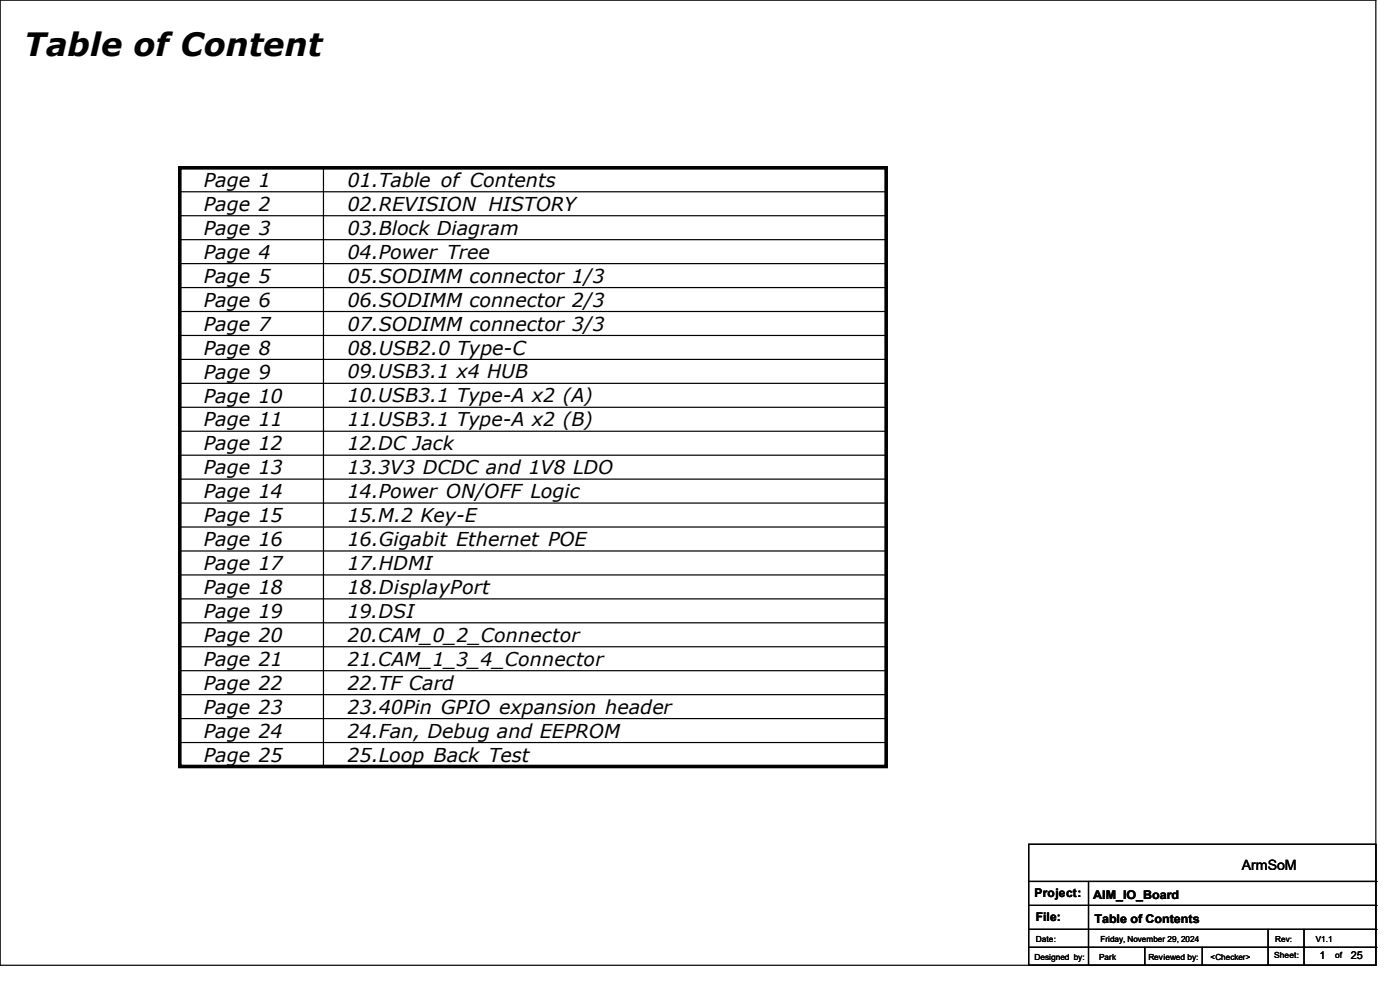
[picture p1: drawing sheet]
<svg xmlns="http://www.w3.org/2000/svg" width="297mm" height="210mm" viewBox="0 0 297 210" stroke-linecap="round" stroke-linejoin="round" font-family="sans-serif">
<defs><g id="words">
<text font-size="6.8" x="5.1" y="11.9">Table of Content</text>
<g font-size="4.1">
<text x="43.2" y="39.7">Page 1</text>
<text x="73.7" y="39.7">01.Table of Contents</text>
<text x="43.2" y="44.7">Page 2</text>
<text x="73.7" y="44.7">02.REVISION HISTORY</text>
<text x="43.2" y="49.8">Page 3</text>
<text x="73.7" y="49.8">03.Block Diagram</text>
<text x="43.2" y="54.9">Page 4</text>
<text x="43.2" y="60">Page 5</text>
<text x="73.7" y="54.9">04.Power Tree</text>
<text x="73.7" y="60">05.SODIMM connector 1/3</text>
<text x="43.2" y="65.1">Page 6</text>
<text x="73.7" y="65.1">06.SODIMM connector 2/3</text>
<text x="43.2" y="70.1">Page 7</text>
<text x="73.7" y="70.1">07.SODIMM connector 3/3</text>
<text x="43.2" y="75.2">Page 8</text>
<text x="73.7" y="75.2">08.USB2.0 Type-C</text>
<text x="43.2" y="80.3">Page 9</text>
<text x="43.2" y="85.4">Page 10</text>
<text x="43.2" y="90.5">Page 11</text>
<text x="43.2" y="95.5">Page 12</text>
<text x="43.2" y="100.6">Page 13</text>
<text x="43.2" y="105.7">Page 14</text>
<text x="73.7" y="105.7">14.Power ON/OFF Logic</text>
<text x="43.2" y="110.8">Page 15</text>
<text x="43.2" y="115.9">Page 16</text>
<text x="73.7" y="115.9">16.Gigabit Ethernet POE</text>
<text x="43.2" y="120.9">Page 17</text>
<text x="73.7" y="120.9">17.HDMI</text>
<text x="43.2" y="126">Page 18</text>
<text x="43.2" y="131.1">Page 19</text>
<text x="73.7" y="126">18.DisplayPort</text>
<text x="43.2" y="136.2">Page 20</text>
<text x="43.2" y="141.3">Page 21</text>
<text x="43.2" y="146.3">Page 22</text>
<text x="73.7" y="146.3">22.TF Card</text>
<text x="43.2" y="151.4">Page 23</text>
<text x="73.7" y="151.4">23.40Pin GPIO expansion header</text>
<text x="43.2" y="156.5">Page 24</text>
<text x="43.2" y="161.6">Page 25</text>
<text x="73.7" y="156.5">24.Fan, Debug and EEPROM</text>
<text x="73.7" y="161.6">25.Loop Back Test</text>
</g>
<g font-size="4">
<text x="73.7" y="80.3">09.USB3.1 x4 HUB</text>
<text x="73.7" y="85.3">10.USB3.1 Type-A x2 (A)</text>
<text x="73.7" y="90.4">11.USB3.1 Type-A x2 (B)</text>
<text x="73.7" y="95.5">12.DC Jack</text>
<text x="73.7" y="100.6">13.3V3 DCDC and 1V8 LDO</text>
<text x="73.7" y="110.7">15.M.2 Key-E</text>
<text x="73.7" y="131.1">19.DSI</text>
<text x="73.7" y="136.1">20.CAM_0_2_Connector</text>
<text x="73.7" y="141.2">21.CAM_1_3_4_Connector</text>
</g>
<text font-size="3" x="263.4" y="184.6">ArmSoM</text>
<g font-size="2.5">
<text x="219.5" y="190.4">Project:</text>
<text x="231.9" y="190.6">AIM_IO_Board</text>
<text x="219.8" y="195.5">File:</text>
<text x="232.2" y="195.7">Table of Contents</text>
</g>
<g font-size="2.3">
<text x="280" y="203.5">1</text>
<text x="286.6" y="203.5">25</text>
</g>
<g font-size="1.8">
<text x="219.5" y="203.6">Designed by:</text>
<text x="219.8" y="199.8">Date:</text>
<text x="233.2" y="203.6">Park</text>
<text x="233.5" y="199.8">Friday, November 29, 2024</text>
<text x="243.6" y="203.6">Reviewed by:</text>
<text x="256.8" y="203.6">&lt;Checker&gt;</text>
<text x="270.3" y="203.3">Sheet:</text>
<text x="279.2" y="199.8">V1.1</text>
<text x="283.3" y="203.3">of</text>
</g>
<text font-size="1.7" x="270.6" y="199.8">Rev:</text>
</g></defs>
<g fill="none" stroke="#000" stroke-width=".25">
<path d="M0 0h291.9v204.8h-291.9zM68.6 35.6v127M38.1 40.7h149.9M38.1 45.8h149.9M38.1 50.8h149.9M38.1 55.9h149.9M188 40.7h.1M188 45.8h.1M188 50.8h.1M188 55.9h.1M38.1 61h149.9M38.1 66.1h149.9"/>
<path d="M38.1 71.2h149.9M38.1 76.2h149.9M188 61h.1M188 66.1h.1M188 71.2h.1M188 76.2h.1M38.1 81.3h149.9M38.1 86.4h149.9M38.1 91.5h149.9M38.1 96.6h149.9M188 81.3h.1M188 86.4h.1"/>
<path d="M188 91.5h.1M188 96.6h.1M38.1 101.6h149.9M38.1 106.7h149.9M38.1 111.8h149.9M38.1 116.9h149.9M188 101.6h.1M188 106.7h.1M188 111.8h.1M188 116.9h.1M38.1 122h149.9M38.1 127h149.9"/>
<path d="M38.1 132.1h149.9M38.1 137.2h149.9M188 122h.1M188 127h.1M188 132.1h.1M188 137.2h.1M38.1 142.3h149.9M38.1 147.4h149.9M38.1 152.4h149.9M38.1 157.5h149.9M188 142.3h.1M188 147.4h.1"/>
<path d="M188 152.4h.1M188 157.5h.1M68.6 162.6h.1M218.2 179.1h73.7v25.7h-73.7zM218.2 187h73.7M218.2 192.1h73.7M218.2 197.1h73.7M230.9 187v17.8M269 197.1v7.7M276.6 197.1v7.7M291.9 187h.1M291.9 192.1h.1"/>
<path d="M291.9 197.1h.1M218.2 201h73.7M230.9 204.8h.1M242.9 204.8h.1M242.9 201v3.8M255.1 204.8h.1M255.1 201v3.8M269 204.8h.1M276.6 204.8h.1M291.9 201h.1"/>
</g>
<path d="M38.1 35.6h149.9v127h-149.9z" fill="none" stroke="#000" stroke-width=".76"/>
<use href="#words"/>
</svg>
